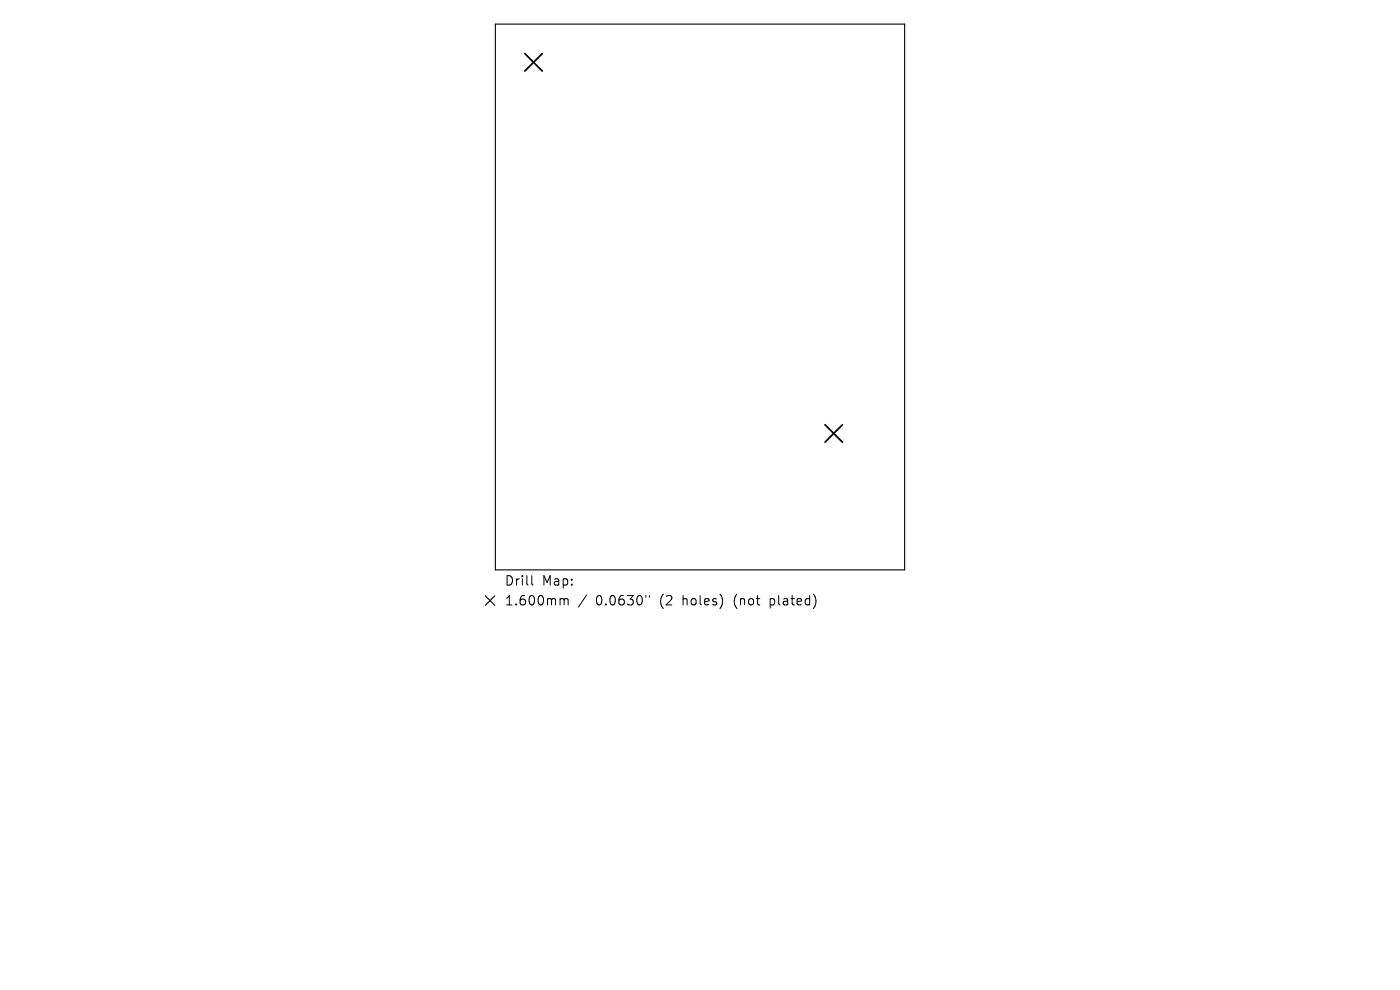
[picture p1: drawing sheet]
<svg xmlns="http://www.w3.org/2000/svg" width="297mm" height="210mm" viewBox="0 0 297 210" stroke-linecap="round" stroke-linejoin="round" font-family="sans-serif">
<defs><g id="words">
<g font-size="2.8">
<text x="107" y="124.5">Drill</text>
<text x="115" y="124.5">Map:</text>
<text x="107" y="128.7">1.600mm</text>
<text x="126.4" y="128.7">0.0630&quot;</text>
<text x="140.1" y="128.7">(2</text>
<text x="145.1" y="128.7">holes)</text>
<text x="156.2" y="128.7">(not</text>
<text x="164" y="128.7">plated)</text>
</g>
</g></defs>
<path d="M105.1 5.1h86.8v115.8h-86.8zM103 126.4l2 2M105 126.4l-2 2" fill="none" stroke="#000" stroke-width=".23"/>
<path d="M111.3 11.4l3.7 3.7M115 11.4l-3.7 3.7M175 90.1l3.7 3.7M178.7 90.1l-3.7 3.7" fill="none" stroke="#000" stroke-width=".37"/>
<path d="M112.8 122.1v1.7l.3 .3M119.1 127l.5 .1 .1 .2M119.7 127.3l.3-.3 .4 .1 .1 1.2M119.7 127.3v1M124.4 126.2l-1.7 2.6M137 126.3v.4M137.8 126.3v.4" fill="none" stroke="#000" stroke-width=".21"/>
<use href="#words"/>
</svg>
